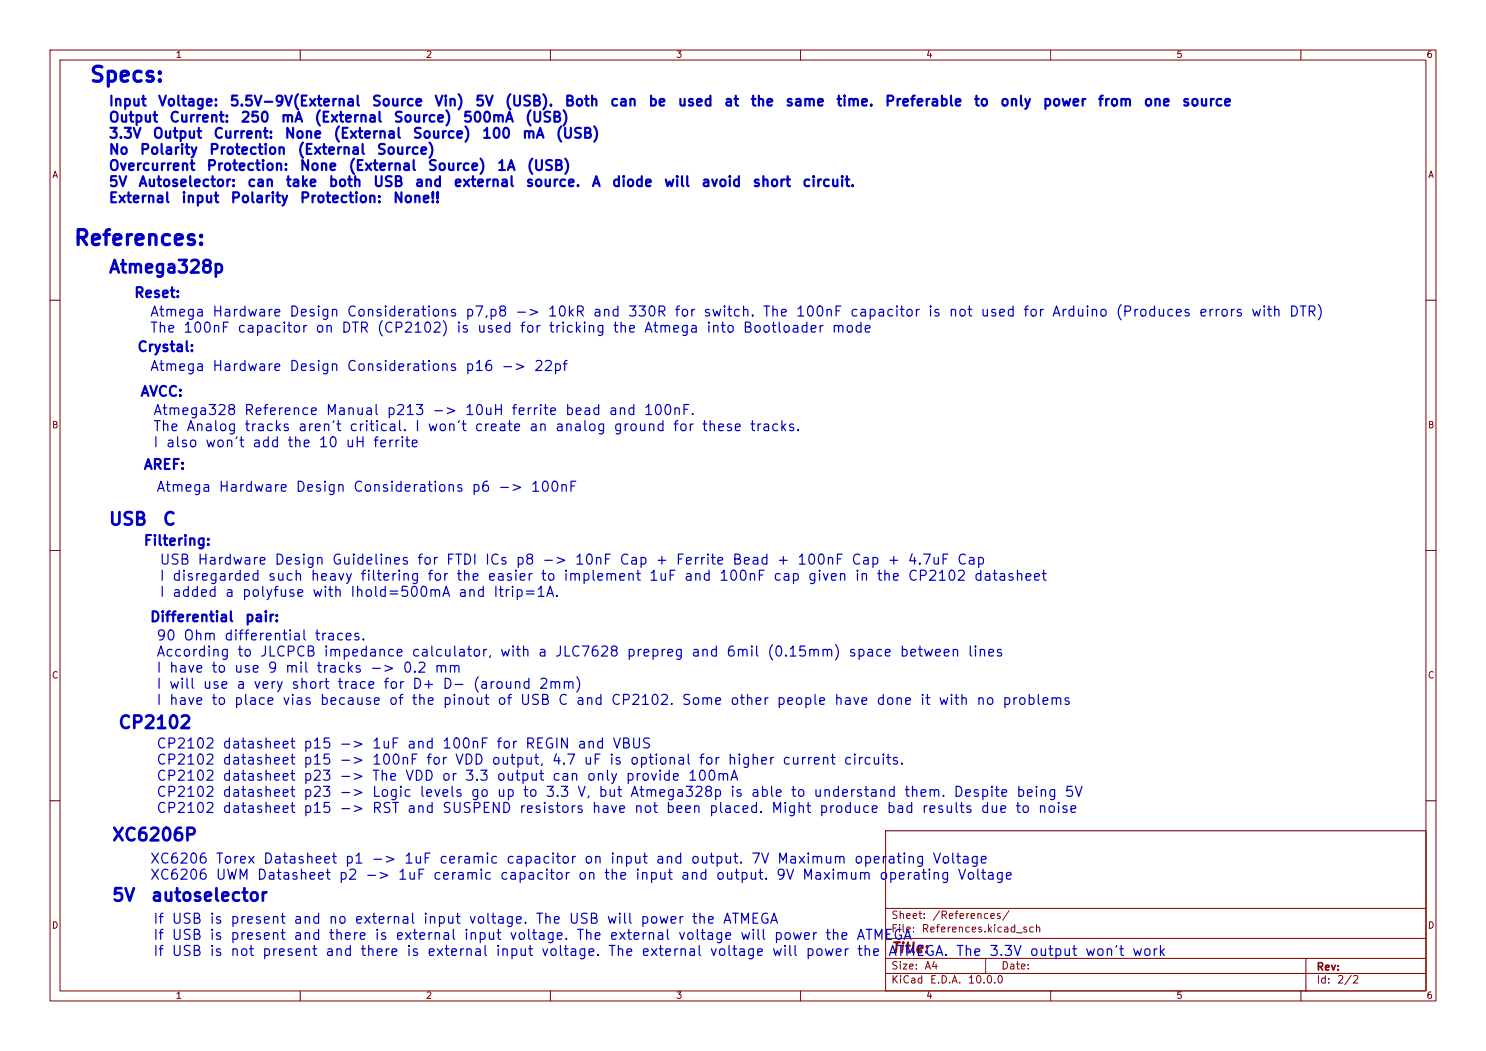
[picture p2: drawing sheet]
<svg xmlns="http://www.w3.org/2000/svg" width="297mm" height="210mm" viewBox="0 0 297 210" stroke-linecap="round" stroke-linejoin="round" font-family="sans-serif">
<defs><g id="words">
<g font-size="3" fill="#0000c2">
<text x="17.8" y="17.1">Specs:</text>
<text x="14.6" y="49.8">References:</text>
</g>
<g font-size="2.5" fill="#0000c2">
<text x="21.6" y="55.2">Atmega328p</text>
<text x="21.6" y="105.6">USB</text>
<text x="32.4" y="105.6">C</text>
<text x="23.5" y="146.2">CP2102</text>
<text x="22.2" y="168.7">XC6206P</text>
<text x="22.2" y="180.7">5V</text>
<text x="30" y="180.7">autoselector</text>
</g>
<g font-size="2" fill="#0000c2">
<text x="21.6" y="21.7">Input</text>
<text x="31.4" y="21.7">Voltage:</text>
<text x="45.8" y="21.7">5.5V-9V(External</text>
<text x="74.2" y="21.7">Source</text>
<text x="86.7" y="21.7">Vin)</text>
<text x="94.8" y="21.7">5V</text>
<text x="100.8" y="21.7">(USB).</text>
<text x="112.7" y="21.7">Both</text>
<text x="121.8" y="21.7">can</text>
<text x="129.5" y="21.7">be</text>
<text x="135.3" y="21.7">used</text>
<text x="144.6" y="21.7">at</text>
<text x="149.9" y="21.7">the</text>
<text x="156.8" y="21.7">same</text>
<text x="167" y="21.7">time.</text>
<text x="176.7" y="21.7">Preferable</text>
<text x="194.5" y="21.7">to</text>
<text x="199.8" y="21.7">only</text>
<text x="208.3" y="21.7">power</text>
<text x="219.3" y="21.7">from</text>
<text x="228.4" y="21.7">one</text>
<text x="236.1" y="21.7">source</text>
<text x="21.6" y="24.9">Output</text>
<text x="21.6" y="28.1">3.3V</text>
<text x="30.4" y="28.1">Output</text>
<text x="33.7" y="24.9">Current:</text>
<text x="42.5" y="28.1">Current:</text>
<text x="48" y="24.9">250</text>
<text x="56" y="24.9">mA</text>
<text x="56.8" y="28.1">None</text>
<text x="62.7" y="24.9">(External</text>
<text x="66.5" y="28.1">(External</text>
<text x="78.5" y="24.9">Source)</text>
<text x="82.4" y="28.1">Source)</text>
<text x="92.4" y="24.9">500mA</text>
<text x="96.2" y="28.1">100</text>
<text x="104.2" y="28.1">mA</text>
<text x="104.8" y="24.9">(USB)</text>
<text x="110.9" y="28.1">(USB)</text>
<text x="21.6" y="31.4">No</text>
<text x="21.6" y="34.6">Overcurrent</text>
<text x="27.8" y="31.4">Polarity</text>
<text x="41.2" y="34.6">Protection:</text>
<text x="41.7" y="31.4">Protection</text>
<text x="59.3" y="31.4">(External</text>
<text x="59.8" y="34.6">None</text>
<text x="69.5" y="34.6">(External</text>
<text x="75.2" y="31.4">Source)</text>
<text x="85.4" y="34.6">Source)</text>
<text x="99.2" y="34.6">1A</text>
<text x="105.2" y="34.6">(USB)</text>
<text x="21.6" y="37.8">5V</text>
<text x="21.6" y="41">External</text>
<text x="27.5" y="37.8">Autoselector:</text>
<text x="36.1" y="41">input</text>
<text x="46" y="41">Polarity</text>
<text x="49.3" y="37.8">can</text>
<text x="56.9" y="37.8">take</text>
<text x="59.8" y="41">Protection:</text>
<text x="65.6" y="37.8">both</text>
<text x="74.4" y="37.8">USB</text>
<text x="78.4" y="41">None!!</text>
<text x="82.8" y="37.8">and</text>
<text x="90.5" y="37.8">external</text>
<text x="104.9" y="37.8">source.</text>
<text x="118.1" y="37.8">A</text>
<text x="122.2" y="37.8">diode</text>
<text x="132.6" y="37.8">will</text>
<text x="140" y="37.8">avoid</text>
<text x="150.3" y="37.8">short</text>
<text x="160.2" y="37.8">circuit.</text>
<text x="26.7" y="60">Reset:</text>
<text x="29.8" y="63.8">Atmega</text>
<text x="42.3" y="63.8">Hardware</text>
<text x="57.7" y="63.8">Design</text>
<text x="69.2" y="63.8">Considerations</text>
<text x="92.8" y="63.8">p7,p8</text>
<text x="102.8" y="63.8">-&gt;</text>
<text x="109.3" y="63.8">10kR</text>
<text x="118.3" y="63.8">and</text>
<text x="125.3" y="63.8">330R</text>
<text x="134.6" y="63.8">for</text>
<text x="140.4" y="63.8">switch.</text>
<text x="152.3" y="63.8">The</text>
<text x="158.9" y="63.8">100nF</text>
<text x="169.7" y="63.8">capacitor</text>
<text x="185.3" y="63.8">is</text>
<text x="189.5" y="63.8">not</text>
<text x="195.8" y="63.8">used</text>
<text x="204.3" y="63.8">for</text>
<text x="210.1" y="63.8">Arduino</text>
<text x="222.8" y="63.8">(Produces</text>
<text x="239.5" y="63.8">errors</text>
<text x="249.9" y="63.8">with</text>
<text x="257.5" y="63.8">DTR)</text>
<text x="27.3" y="70.8">Crystal:</text>
<text x="29.8" y="67">The</text>
<text x="36.5" y="67">100nF</text>
<text x="47.3" y="67">capacitor</text>
<text x="62.9" y="67">on</text>
<text x="68.1" y="67">DTR</text>
<text x="75.2" y="67">(CP2102)</text>
<text x="91" y="67">is</text>
<text x="95.2" y="67">used</text>
<text x="103.7" y="67">for</text>
<text x="109.5" y="67">tricking</text>
<text x="122.3" y="67">the</text>
<text x="128.6" y="67">Atmega</text>
<text x="141" y="67">into</text>
<text x="148.3" y="67">Bootloader</text>
<text x="166.1" y="67">mode</text>
<text x="29.8" y="74.6">Atmega</text>
<text x="42.3" y="74.6">Hardware</text>
<text x="57.7" y="74.6">Design</text>
<text x="69.2" y="74.6">Considerations</text>
<text x="92.8" y="74.6">p16</text>
<text x="100" y="74.6">-&gt;</text>
<text x="106.6" y="74.6">22pf</text>
<text x="27.9" y="79.7">AVCC:</text>
<text x="30.5" y="83.4">Atmega328</text>
<text x="48.6" y="83.4">Reference</text>
<text x="65" y="83.4">Manual</text>
<text x="77.1" y="83.4">p213</text>
<text x="86.2" y="83.4">-&gt;</text>
<text x="92.8" y="83.4">10uH</text>
<text x="102.1" y="83.4">ferrite</text>
<text x="112.8" y="83.4">bead</text>
<text x="121.5" y="83.4">and</text>
<text x="128.5" y="83.4">100nF.</text>
<text x="30.5" y="86.7">The</text>
<text x="30.5" y="89.9">I</text>
<text x="33" y="89.9">also</text>
<text x="37.1" y="86.7">Analog</text>
<text x="40.9" y="89.9">won't</text>
<text x="48.7" y="86.7">tracks</text>
<text x="50.3" y="89.9">add</text>
<text x="57.3" y="89.9">the</text>
<text x="59.4" y="86.7">aren't</text>
<text x="63.5" y="89.9">10</text>
<text x="68.9" y="89.9">uH</text>
<text x="69.7" y="86.7">critical.</text>
<text x="74.4" y="89.9">ferrite</text>
<text x="82.8" y="86.7">I</text>
<text x="85.3" y="86.7">won't</text>
<text x="94.7" y="86.7">create</text>
<text x="105.6" y="86.7">an</text>
<text x="110.8" y="86.7">analog</text>
<text x="122.5" y="86.7">ground</text>
<text x="134.3" y="86.7">for</text>
<text x="140.1" y="86.7">these</text>
<text x="149.7" y="86.7">tracks.</text>
<text x="28.6" y="94.3">AREF:</text>
<text x="31.1" y="98.8">Atmega</text>
<text x="43.6" y="98.8">Hardware</text>
<text x="58.9" y="98.8">Design</text>
<text x="70.4" y="98.8">Considerations</text>
<text x="94.1" y="98.8">p6</text>
<text x="99.4" y="98.8">-&gt;</text>
<text x="105.9" y="98.8">100nF</text>
<text x="28.6" y="109.5">Filtering:</text>
<text x="31.7" y="113.3">USB</text>
<text x="39.3" y="113.3">Hardware</text>
<text x="54.7" y="113.3">Design</text>
<text x="66.2" y="113.3">Guidelines</text>
<text x="83.2" y="113.3">for</text>
<text x="89" y="113.3">FTDI</text>
<text x="96.8" y="113.3">ICs</text>
<text x="102.9" y="113.3">p8</text>
<text x="108.2" y="113.3">-&gt;</text>
<text x="114.7" y="113.3">10nF</text>
<text x="123.7" y="113.3">Cap</text>
<text x="130.9" y="113.3">+</text>
<text x="134.9" y="113.3">Ferrite</text>
<text x="146.2" y="113.3">Bead</text>
<text x="155.1" y="113.3">+</text>
<text x="159.2" y="113.3">100nF</text>
<text x="170" y="113.3">Cap</text>
<text x="177.2" y="113.3">+</text>
<text x="181.3" y="113.3">4.7uF</text>
<text x="191.1" y="113.3">Cap</text>
<text x="31.7" y="116.5">I</text>
<text x="31.7" y="119.8">I</text>
<text x="34.3" y="116.5">disregarded</text>
<text x="34.3" y="119.8">added</text>
<text x="44.8" y="119.8">a</text>
<text x="48.2" y="119.8">polyfuse</text>
<text x="53.4" y="116.5">such</text>
<text x="61.9" y="116.5">heavy</text>
<text x="62.3" y="119.8">with</text>
<text x="69.8" y="119.8">Ihold=500mA</text>
<text x="71.9" y="116.5">filtering</text>
<text x="85.3" y="116.5">for</text>
<text x="91" y="116.5">the</text>
<text x="91.4" y="119.8">and</text>
<text x="97.3" y="116.5">easier</text>
<text x="98.4" y="119.8">Itrip=1A.</text>
<text x="107.9" y="116.5">to</text>
<text x="112.5" y="116.5">implement</text>
<text x="129.6" y="116.5">1uF</text>
<text x="136.6" y="116.5">and</text>
<text x="143.6" y="116.5">100nF</text>
<text x="154.4" y="116.5">cap</text>
<text x="161.3" y="116.5">given</text>
<text x="170.7" y="116.5">in</text>
<text x="175" y="116.5">the</text>
<text x="181.3" y="116.5">CP2102</text>
<text x="194.5" y="116.5">datasheet</text>
<text x="29.8" y="124.8">Differential</text>
<text x="48.8" y="124.8">pair:</text>
<text x="31.1" y="128.5">90</text>
<text x="31.1" y="131.7">According</text>
<text x="36.5" y="128.5">Ohm</text>
<text x="44.7" y="128.5">differential</text>
<text x="47.3" y="131.7">to</text>
<text x="51.8" y="131.7">JLCPCB</text>
<text x="62.7" y="128.5">traces.</text>
<text x="64.5" y="131.7">impedance</text>
<text x="82.1" y="131.7">calculator,</text>
<text x="99.8" y="131.7">with</text>
<text x="107.4" y="131.7">a</text>
<text x="110.8" y="131.7">JLC7628</text>
<text x="125.1" y="131.7">prepreg</text>
<text x="138" y="131.7">and</text>
<text x="145" y="131.7">6mil</text>
<text x="153.2" y="131.7">(0.15mm)</text>
<text x="169.4" y="131.7">space</text>
<text x="179.7" y="131.7">between</text>
<text x="193.2" y="131.7">lines</text>
<text x="31.1" y="134.9">I</text>
<text x="33.6" y="134.9">have</text>
<text x="42.1" y="134.9">to</text>
<text x="46.6" y="134.9">use</text>
<text x="53.3" y="134.9">9</text>
<text x="56.8" y="134.9">mil</text>
<text x="63.1" y="134.9">tracks</text>
<text x="73.8" y="134.9">-&gt;</text>
<text x="80.3" y="134.9">0.2</text>
<text x="86.7" y="134.9">mm</text>
<text x="31.1" y="138.1">I</text>
<text x="31.1" y="141.4">I</text>
<text x="33.6" y="138.1">will</text>
<text x="33.6" y="141.4">have</text>
<text x="40.4" y="138.1">use</text>
<text x="42.1" y="141.4">to</text>
<text x="46.6" y="141.4">place</text>
<text x="47.1" y="138.1">a</text>
<text x="50.5" y="138.1">very</text>
<text x="56.3" y="141.4">vias</text>
<text x="58.1" y="138.1">short</text>
<text x="63.8" y="141.4">because</text>
<text x="67.3" y="138.1">trace</text>
<text x="76.5" y="138.1">for</text>
<text x="77.6" y="141.4">of</text>
<text x="82.1" y="141.4">the</text>
<text x="82.2" y="138.1">D+</text>
<text x="88.3" y="138.1">D-</text>
<text x="88.3" y="141.4">pinout</text>
<text x="94.4" y="138.1">(around</text>
<text x="99.2" y="141.4">of</text>
<text x="103.8" y="141.4">USB</text>
<text x="107.6" y="138.1">2mm)</text>
<text x="111.4" y="141.4">C</text>
<text x="114.9" y="141.4">and</text>
<text x="122" y="141.4">CP2102.</text>
<text x="136.1" y="141.4">Some</text>
<text x="145.8" y="141.4">other</text>
<text x="155.1" y="141.4">people</text>
<text x="166.6" y="141.4">have</text>
<text x="175" y="141.4">done</text>
<text x="183.7" y="141.4">it</text>
<text x="187.4" y="141.4">with</text>
<text x="195" y="141.4">no</text>
<text x="200.2" y="141.4">problems</text>
<text x="31.1" y="150.1">CP2102</text>
<text x="31.1" y="153.3">CP2102</text>
<text x="44.3" y="150.1">datasheet</text>
<text x="44.3" y="153.3">datasheet</text>
<text x="60.5" y="150.1">p15</text>
<text x="60.5" y="153.3">p15</text>
<text x="67.7" y="150.1">-&gt;</text>
<text x="67.7" y="153.3">-&gt;</text>
<text x="74.2" y="150.1">1uF</text>
<text x="74.2" y="153.3">100nF</text>
<text x="81.2" y="150.1">and</text>
<text x="85" y="153.3">for</text>
<text x="88.2" y="150.1">100nF</text>
<text x="90.8" y="153.3">VDD</text>
<text x="98.1" y="153.3">output,</text>
<text x="99" y="150.1">for</text>
<text x="104.8" y="150.1">REGIN</text>
<text x="110.1" y="153.3">4.7</text>
<text x="115.2" y="150.1">and</text>
<text x="116.5" y="153.3">uF</text>
<text x="121.6" y="153.3">is</text>
<text x="122.3" y="150.1">VBUS</text>
<text x="125.7" y="153.3">optional</text>
<text x="139.5" y="153.3">for</text>
<text x="145.3" y="153.3">higher</text>
<text x="156.2" y="153.3">current</text>
<text x="168.4" y="153.3">circuits.</text>
<text x="31.1" y="156.5">CP2102</text>
<text x="31.1" y="159.7">CP2102</text>
<text x="44.3" y="156.5">datasheet</text>
<text x="44.3" y="159.7">datasheet</text>
<text x="60.5" y="156.5">p23</text>
<text x="60.5" y="159.7">p23</text>
<text x="67.7" y="156.5">-&gt;</text>
<text x="67.7" y="159.7">-&gt;</text>
<text x="74.2" y="156.5">The</text>
<text x="74.2" y="159.7">Logic</text>
<text x="80.8" y="156.5">VDD</text>
<text x="83.7" y="159.7">levels</text>
<text x="88.1" y="156.5">or</text>
<text x="92.8" y="156.5">3.3</text>
<text x="93.9" y="159.7">go</text>
<text x="99.1" y="156.5">output</text>
<text x="99.1" y="159.7">up</text>
<text x="104.3" y="159.7">to</text>
<text x="108.9" y="159.7">3.3</text>
<text x="110.2" y="156.5">can</text>
<text x="115.2" y="159.7">V,</text>
<text x="117.1" y="156.5">only</text>
<text x="119.5" y="159.7">but</text>
<text x="124.9" y="156.5">provide</text>
<text x="125.8" y="159.7">Atmega328p</text>
<text x="137.3" y="156.5">100mA</text>
<text x="145.8" y="159.7">is</text>
<text x="149.9" y="159.7">able</text>
<text x="157.9" y="159.7">to</text>
<text x="162.4" y="159.7">understand</text>
<text x="180.6" y="159.7">them.</text>
<text x="190.4" y="159.7">Despite</text>
<text x="203" y="159.7">being</text>
<text x="212.6" y="159.7">5V</text>
<text x="31.1" y="162.9">CP2102</text>
<text x="44.3" y="162.9">datasheet</text>
<text x="60.5" y="162.9">p15</text>
<text x="67.7" y="162.9">-&gt;</text>
<text x="74.2" y="162.9">RST</text>
<text x="81.2" y="162.9">and</text>
<text x="88.2" y="162.9">SUSPEND</text>
<text x="103.6" y="162.9">resistors</text>
<text x="118.1" y="162.9">have</text>
<text x="126.6" y="162.9">not</text>
<text x="132.9" y="162.9">been</text>
<text x="141.6" y="162.9">placed.</text>
<text x="154" y="162.9">Might</text>
<text x="163.6" y="162.9">produce</text>
<text x="177.1" y="162.9">bad</text>
<text x="184.1" y="162.9">results</text>
<text x="195.8" y="162.9">due</text>
<text x="202.8" y="162.9">to</text>
<text x="207.3" y="162.9">noise</text>
<text x="29.8" y="173.1">XC6206</text>
<text x="43" y="173.1">Torex</text>
<text x="52.4" y="173.1">Datasheet</text>
<text x="68.8" y="173.1">p1</text>
<text x="74.1" y="173.1">-&gt;</text>
<text x="80.6" y="173.1">1uF</text>
<text x="87.6" y="173.1">ceramic</text>
<text x="101" y="173.1">capacitor</text>
<text x="116.6" y="173.1">on</text>
<text x="121.8" y="173.1">input</text>
<text x="130.9" y="173.1">and</text>
<text x="137.9" y="173.1">output.</text>
<text x="150" y="173.1">7V</text>
<text x="155.2" y="173.1">Maximum</text>
<text x="170.6" y="173.1">operating</text>
<text x="186.2" y="173.1">Voltage</text>
<text x="29.8" y="176.3">XC6206</text>
<text x="43" y="176.3">UWM</text>
<text x="51.2" y="176.3">Datasheet</text>
<text x="67.5" y="176.3">p2</text>
<text x="72.8" y="176.3">-&gt;</text>
<text x="79.4" y="176.3">1uF</text>
<text x="86.4" y="176.3">ceramic</text>
<text x="99.8" y="176.3">capacitor</text>
<text x="115.4" y="176.3">on</text>
<text x="120.6" y="176.3">the</text>
<text x="126.8" y="176.3">input</text>
<text x="135.9" y="176.3">and</text>
<text x="142.9" y="176.3">output.</text>
<text x="155" y="176.3">9V</text>
<text x="160.2" y="176.3">Maximum</text>
<text x="175.6" y="176.3">operating</text>
<text x="191.2" y="176.3">Voltage</text>
<text x="30.5" y="185.1">If</text>
<text x="34.2" y="185.1">USB</text>
<text x="41.7" y="185.1">is</text>
<text x="45.9" y="185.1">present</text>
<text x="58.5" y="185.1">and</text>
<text x="65.5" y="185.1">no</text>
<text x="70.7" y="185.1">external</text>
<text x="84.4" y="185.1">input</text>
<text x="93.5" y="185.1">voltage.</text>
<text x="106.9" y="185.1">The</text>
<text x="113.5" y="185.1">USB</text>
<text x="121.1" y="185.1">will</text>
<text x="127.8" y="185.1">power</text>
<text x="138.1" y="185.1">the</text>
<text x="144.3" y="185.1">ATMEGA</text>
<text x="30.5" y="188.3">If</text>
<text x="30.5" y="191.5">If</text>
<text x="34.2" y="188.3">USB</text>
<text x="34.2" y="191.5">USB</text>
<text x="41.7" y="188.3">is</text>
<text x="41.7" y="191.5">is</text>
<text x="45.9" y="188.3">present</text>
<text x="45.9" y="191.5">not</text>
<text x="52.2" y="191.5">present</text>
<text x="58.5" y="188.3">and</text>
<text x="64.9" y="191.5">and</text>
<text x="65.5" y="188.3">there</text>
<text x="71.9" y="191.5">there</text>
<text x="74.7" y="188.3">is</text>
<text x="78.9" y="188.3">external</text>
<text x="81.1" y="191.5">is</text>
<text x="85.2" y="191.5">external</text>
<text x="92.6" y="188.3">input</text>
<text x="98.9" y="191.5">input</text>
<text x="101.7" y="188.3">voltage.</text>
<text x="108" y="191.5">voltage.</text>
<text x="115.1" y="188.3">The</text>
<text x="121.4" y="191.5">The</text>
<text x="121.7" y="188.3">external</text>
<text x="128" y="191.5">external</text>
<text x="135.4" y="188.3">voltage</text>
<text x="141.7" y="191.5">voltage</text>
<text x="147.8" y="188.3">will</text>
<text x="154.1" y="191.5">will</text>
<text x="154.5" y="188.3">power</text>
<text x="160.9" y="191.5">power</text>
<text x="164.8" y="188.3">the</text>
<text x="171" y="188.3">ATMEGA</text>
<text x="171.1" y="191.5">the</text>
<text x="177.4" y="191.5">ATMEGA.</text>
<text x="190.9" y="191.5">The</text>
<text x="197.6" y="191.5">3.3V</text>
<text x="205.6" y="191.5">output</text>
<text x="216.7" y="191.5">won't</text>
<text x="226.1" y="191.5">work</text>
</g>
<text font-size="2" fill="#840000" x="178" y="190.9">Title:</text>
<g font-size="1.5" fill="#840000">
<text x="178" y="184">Sheet:</text>
<text x="186.2" y="184">/References/</text>
<text x="178" y="186.7">File:</text>
<text x="184.1" y="186.7">References.kicad_sch</text>
<text x="178" y="196.9">KiCad</text>
<text x="178" y="194.1">Size:</text>
<text x="184.7" y="194.1">A4</text>
<text x="185.7" y="196.9">E.D.A.</text>
<text x="193.3" y="196.9">10.0.0</text>
<text x="200" y="194.1">Date:</text>
<text x="263" y="194.3">Rev:</text>
<text x="263" y="196.9">Id:</text>
<text x="267.1" y="196.9">2/2</text>
</g>
<g font-size="1.3" fill="#840000">
<text x="35" y="11.9">1</text>
<text x="85" y="11.9">2</text>
<text x="135" y="11.9">3</text>
<text x="185" y="11.9">4</text>
<text x="235" y="11.9">5</text>
<text x="285" y="11.9">6</text>
<text x="10.3" y="35.9">A</text>
<text x="285.3" y="35.9">A</text>
<text x="10.3" y="85.9">B</text>
<text x="285.3" y="85.9">B</text>
<text x="10.3" y="135.9">C</text>
<text x="285.3" y="135.9">C</text>
<text x="10.3" y="185.9">D</text>
<text x="285.3" y="185.9">D</text>
<text x="35" y="199.9">1</text>
<text x="85" y="199.9">2</text>
<text x="135" y="199.9">3</text>
<text x="185" y="199.9">4</text>
<text x="235" y="199.9">5</text>
<text x="285" y="199.9">6</text>
</g>
</g></defs>
<path d="M0 0h297v210h-297z" fill="#fff" stroke="#fff" stroke-width=".2"/>
<g fill="none" stroke="#840000" stroke-width=".2">
<path d="M10 10h277v190h-277zM12 12h273v186h-273zM60 10v2M110 10v2M160 10v2M210 10v2M260 10v2M10 60h2M285 60h2M10 110h2M285 110h2M10 160h2"/>
<path d="M177 166h108v32h-108zM285 160h2M60 198v2M110 198v2M160 198v2M177 194.5h108M177 191.5h108M177 187.5h108M177 181.5h108M197 191.5v3M210 198v2M260 198v2"/>
<path d="M261 191.5v6.5"/>
</g>
<use href="#words"/>
</svg>
